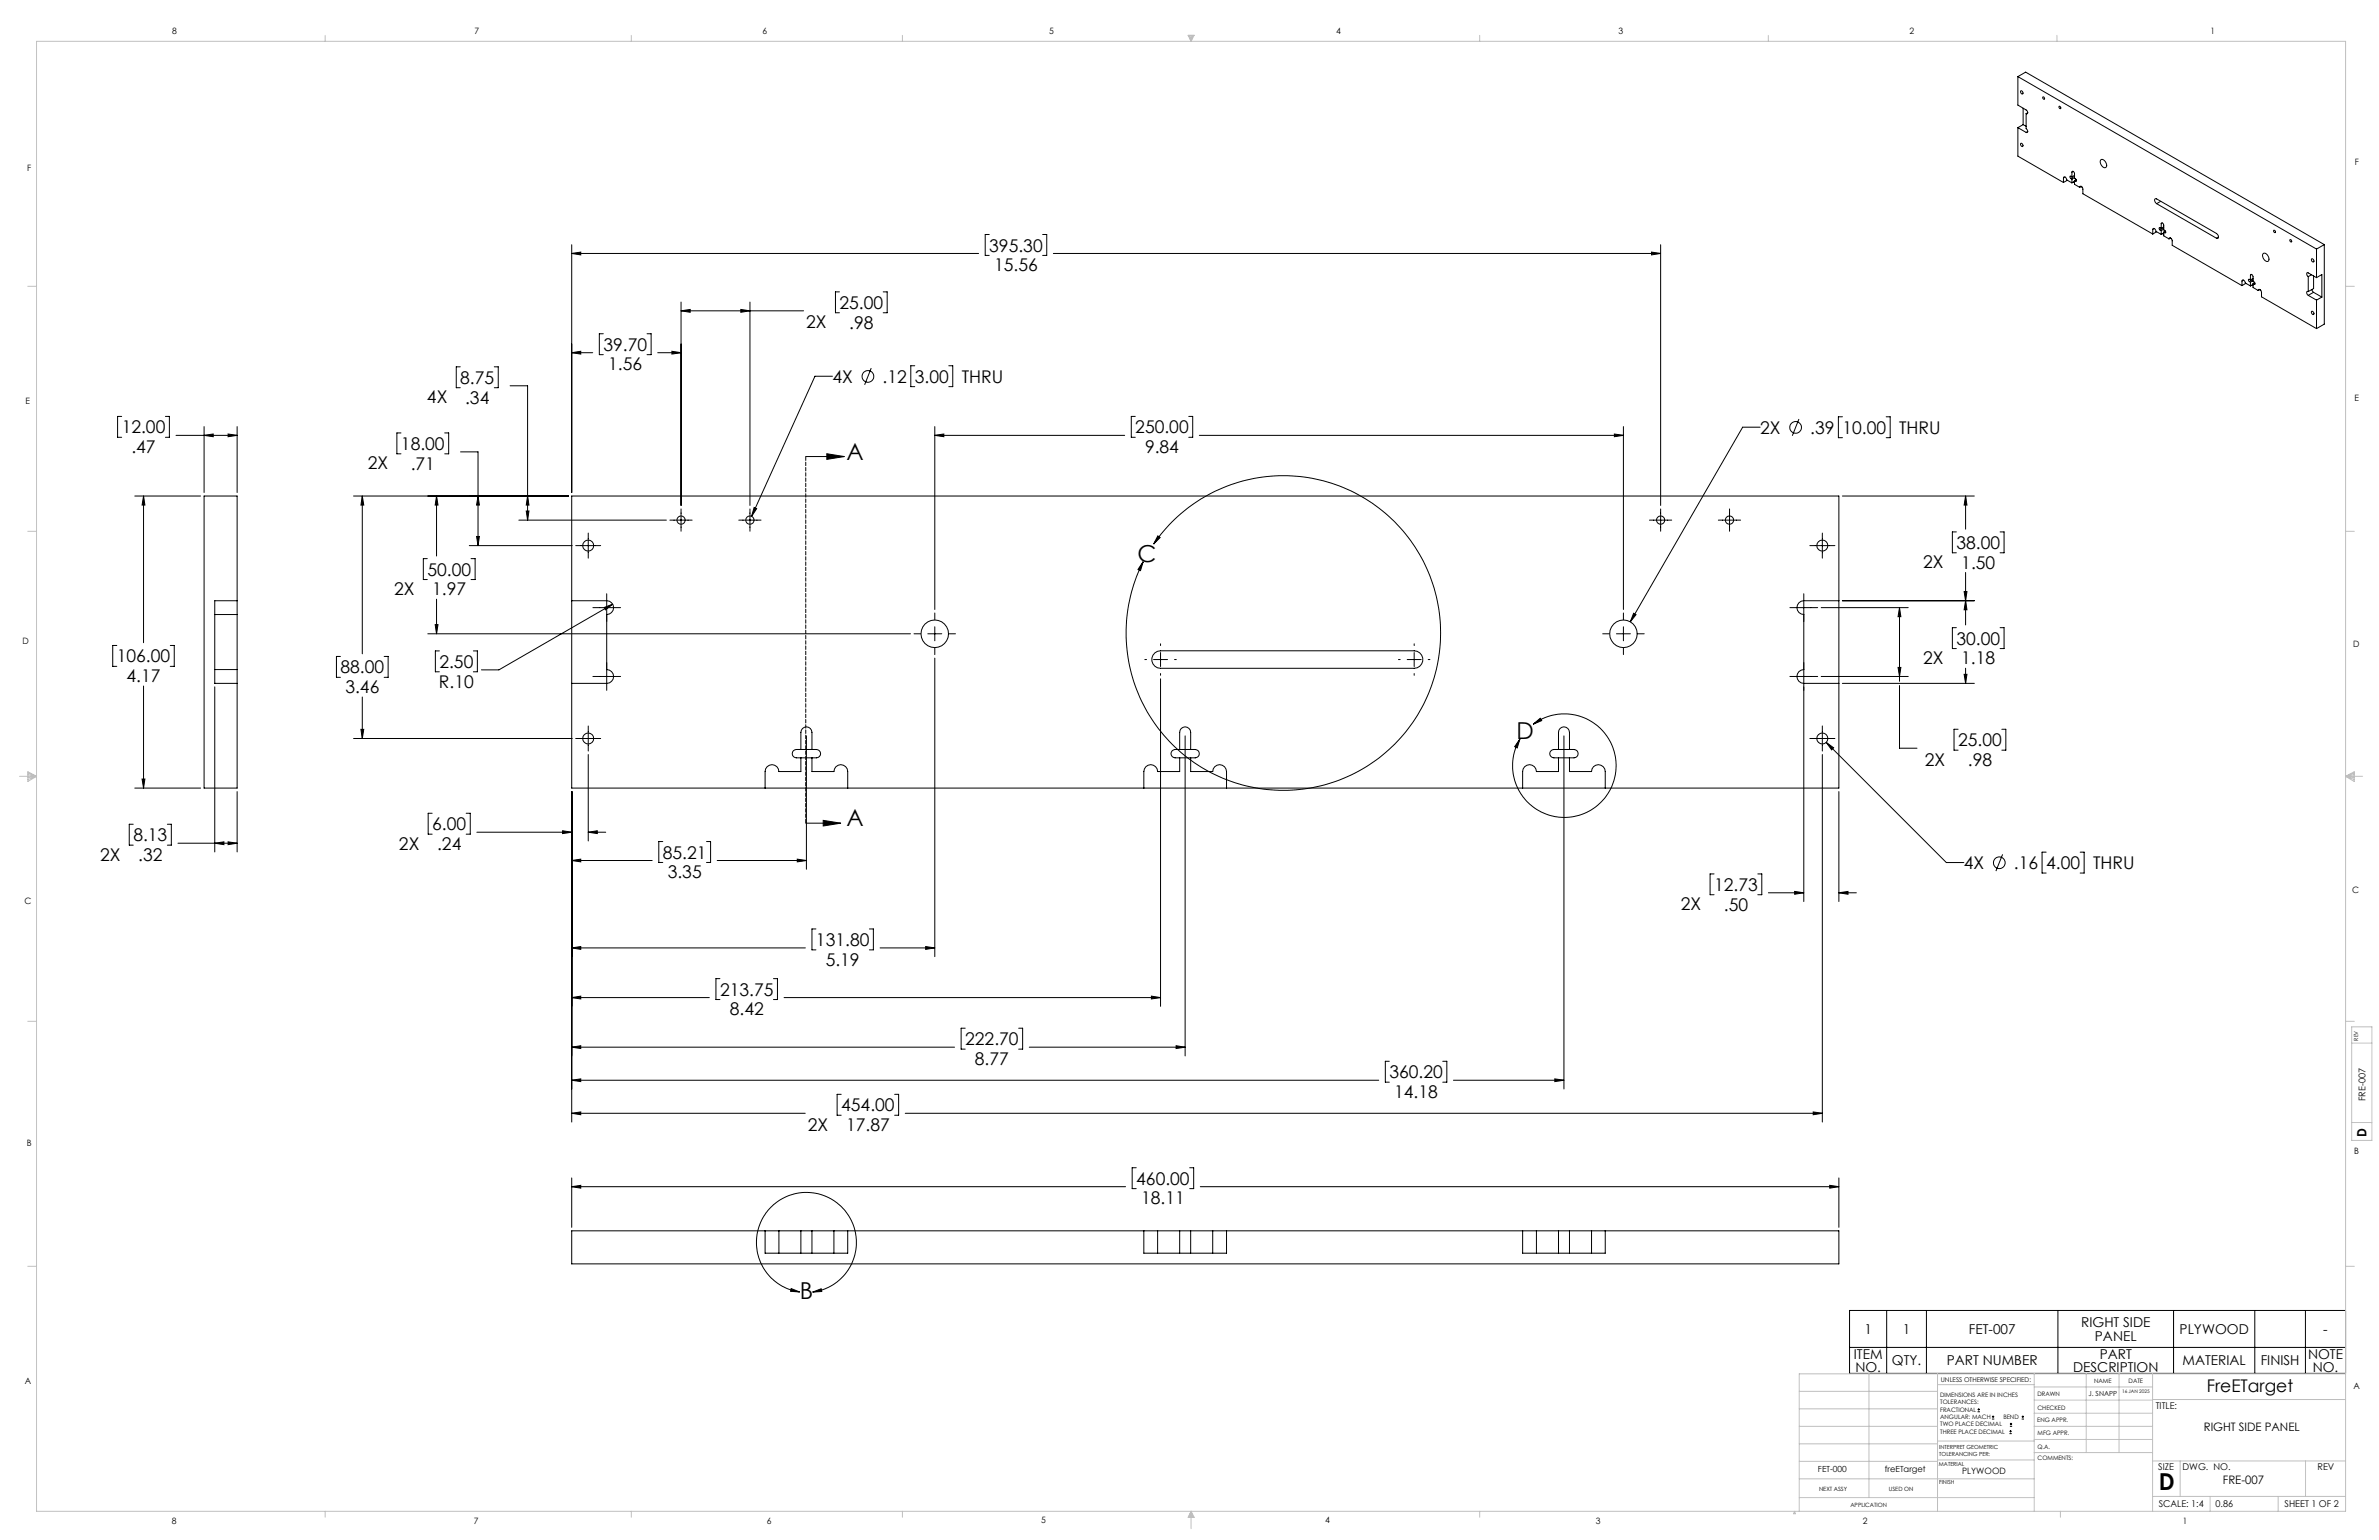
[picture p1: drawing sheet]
<svg xmlns="http://www.w3.org/2000/svg" width="864mm" height="559mm" viewBox="0 0 864 559" stroke-linecap="round" stroke-linejoin="round" font-family="sans-serif">
<defs><g id="words">
<g font-size="8.5">
<text x="307.3" y="166.8">A</text>
<text x="412.9" y="203.8">C</text>
<text x="550.5" y="268.1">D</text>
<text x="307.3" y="299.8">A</text>
<text x="290.3" y="471.4">B</text>
<text x="783.7" y="540.7">D</text>
</g>
<g font-size="6.4">
<text x="359.1" y="91.3">395.30</text>
<text x="360.9" y="98.4">15.56</text>
<text x="304.7" y="112.1">25.00</text>
<text x="292.7" y="119.2">2X</text>
<text x="308.3" y="119.2">.98</text>
<text x="219" y="127.3">39.70</text>
<text x="220.8" y="134.4">1.56</text>
<text x="167.1" y="139.3">8.75</text>
<text x="302.2" y="138.9">4X</text>
<text x="320.3" y="138.9">.12</text>
<text x="332.1" y="138.9">3.00</text>
<text x="349.1" y="138.9">THRU</text>
<text x="155" y="146.3">4X</text>
<text x="168.8" y="146.4">.34</text>
<text x="44.2" y="157.3">12.00</text>
<text x="412.1" y="157.3">250.00</text>
<text x="639" y="157.4">2X</text>
<text x="657.1" y="157.4">.39</text>
<text x="668.8" y="157.4">10.00</text>
<text x="689.4" y="157.4">THRU</text>
<text x="47.7" y="164.4">.47</text>
<text x="145.6" y="163.3">18.00</text>
<text x="415.7" y="164.4">9.84</text>
<text x="133.5" y="170.3">2X</text>
<text x="149.1" y="170.4">.71</text>
<text x="710.2" y="199.2">38.00</text>
<text x="155.2" y="208.9">50.00</text>
<text x="698.1" y="206.2">2X</text>
<text x="712" y="206.3">1.50</text>
<text x="143.1" y="216">2X</text>
<text x="156.9" y="216">1.97</text>
<text x="710.2" y="233.9">30.00</text>
<text x="42.4" y="240.4">106.00</text>
<text x="123.6" y="244.4">88.00</text>
<text x="159.5" y="242.4">2.50</text>
<text x="698.1" y="241">2X</text>
<text x="712" y="241.1">1.18</text>
<text x="45.9" y="247.5">4.17</text>
<text x="125.4" y="251.5">3.46</text>
<text x="159.3" y="249.5">R.10</text>
<text x="710.8" y="270.8">25.00</text>
<text x="698.7" y="277.9">2X</text>
<text x="714.4" y="277.9">.98</text>
<text x="48.4" y="305.3">8.13</text>
<text x="156.9" y="301.3">6.00</text>
<text x="144.8" y="308.3">2X</text>
<text x="158.7" y="308.4">.24</text>
<text x="240.6" y="311.5">85.21</text>
<text x="36.3" y="312.3">2X</text>
<text x="50.2" y="312.4">.32</text>
<text x="712.9" y="315.4">4X</text>
<text x="731" y="315.4">.16</text>
<text x="742.8" y="315.4">4.00</text>
<text x="759.8" y="315.4">THRU</text>
<text x="242.4" y="318.7">3.35</text>
<text x="622.2" y="323.3">12.73</text>
<text x="610.2" y="330.3">2X</text>
<text x="625.8" y="330.4">.50</text>
<text x="296.2" y="343.3">131.80</text>
<text x="299.7" y="350.4">5.19</text>
<text x="261.4" y="361.3">213.75</text>
<text x="264.9" y="368.4">8.42</text>
<text x="350.4" y="379.3">222.70</text>
<text x="353.9" y="386.4">8.77</text>
<text x="504.4" y="391.3">360.20</text>
<text x="506.1" y="398.4">14.18</text>
<text x="305.4" y="403.3">454.00</text>
<text x="293.3" y="410.3">2X</text>
<text x="307.1" y="410.4">17.87</text>
<text x="412.5" y="429.9">460.00</text>
<text x="414.2" y="437.1">18.11</text>
</g>
<text font-size="6.3" x="801.1" y="505">FreETarget</text>
<g font-size="4.9">
<text x="676.8" y="484.1">1</text>
<text x="690.7" y="484.1">1</text>
<text x="714.7" y="484.1">FET-007</text>
<text x="755.5" y="481.6">RIGHT SIDE</text>
<text x="791.2" y="484.1">PLYWOOD</text>
<text x="843.4" y="484.1">-</text>
<text x="760.5" y="486.5">PANEL</text>
<text x="673" y="493">ITEM</text>
<text x="673.5" y="497.9">NO.</text>
<text x="686.8" y="495.5">QTY.</text>
<text x="706.7" y="495.5">PART NUMBER</text>
<text x="752.6" y="497.9">DESCRIPTION</text>
<text x="762.2" y="493">PART</text>
<text x="792.3" y="495.5">MATERIAL</text>
<text x="820.7" y="495.5">FINISH</text>
<text x="837.8" y="493">NOTE</text>
<text x="839.5" y="497.9">NO.</text>
</g>
<text font-size="4.7" x="859" y="412.4" transform="rotate(-90 859 412.4)">D</text>
<g font-size="4.2">
<text x="800" y="519.3">RIGHT SIDE PANEL</text>
<text x="806.9" y="538.6">FRE-007</text>
</g>
<g font-size="3.4">
<text x="858.7" y="399.5" transform="rotate(-90 858.7 399.5)">FRE-007</text>
<text x="782.6" y="511.2">TITLE:</text>
<text x="783.5" y="533.3">SIZE</text>
<text x="792.3" y="533.3">DWG. NO.</text>
<text x="841.3" y="533.4">REV</text>
<text x="783.6" y="546.8">SCALE: 1:4</text>
<text x="804.3" y="546.8">0.86</text>
<text x="829.3" y="546.8">SHEET 1 OF 2</text>
</g>
<g font-size="3.2">
<text x="62.5" y="12.4">8</text>
<text x="172.3" y="12.3">7</text>
<text x="276.8" y="12.4">6</text>
<text x="380.9" y="12.4">5</text>
<text x="485" y="12.3">4</text>
<text x="587.5" y="12.4">3</text>
<text x="693.2" y="12.4">2</text>
<text x="802.4" y="12.4">1</text>
<text x="854.9" y="59.8">F</text>
<text x="9.9" y="62">F</text>
<text x="9.3" y="146.5">E</text>
<text x="854.7" y="145.5">E</text>
<text x="8.2" y="233.6">D</text>
<text x="854.3" y="234.9">D</text>
<text x="8.9" y="328.1">C</text>
<text x="853.9" y="324.1">C</text>
<text x="9.7" y="415.8">B</text>
<text x="854.6" y="418.6">B</text>
<text x="9" y="502">A</text>
<text x="854.3" y="503.9">A</text>
<text x="712.3" y="534.9">PLYWOOD</text>
<text x="62.3" y="552.9">8</text>
<text x="172" y="552.9">7</text>
<text x="278.3" y="552.9">6</text>
<text x="377.9" y="552.8">5</text>
<text x="481" y="552.8">4</text>
<text x="579.3" y="552.8">3</text>
<text x="676.2" y="552.9">2</text>
<text x="792.4" y="552.8">1</text>
</g>
<g font-size="3">
<text x="659.9" y="534.3">FET-000</text>
<text x="684.2" y="534.3">freETarget</text>
</g>
<text font-size="2.5" x="758.2" y="506.5">J. SNAPP</text>
<text font-size="2.4" x="704.5" y="501.3">UNLESS OTHERWISE SPECIFIED:</text>
<g font-size="2.2">
<text x="760.2" y="501.8">NAME</text>
<text x="772.7" y="501.8">DATE</text>
<text x="704.3" y="506.9">DIMENSIONS ARE IN INCHES</text>
<text x="704.3" y="509.6">TOLERANCES:</text>
<text x="739.6" y="506.6">DRAWN</text>
<text x="704.3" y="512.2">FRACTIONAL</text>
<text x="704.3" y="514.9">ANGULAR: MACH</text>
<text x="727.2" y="514.9">BEND</text>
<text x="739.6" y="511.5">CHECKED</text>
<text x="704.3" y="517.5">TWO PLACE DECIMAL</text>
<text x="704.3" y="520.2">THREE PLACE DECIMAL</text>
<text x="739.6" y="516.1">ENG APPR.</text>
<text x="739.7" y="520.9">MFG APPR.</text>
<text x="739.6" y="525.6">Q.A.</text>
<text x="739.7" y="529.8">COMMENTS:</text>
</g>
<g font-size="2.1">
<text x="660.3" y="540.9">NEXT ASSY</text>
<text x="685.6" y="540.9">USED ON</text>
<text x="671.7" y="546.7">APPLICATION</text>
</g>
<g font-size="2">
<text x="856" y="377.7" transform="rotate(-90 856 377.7)">REV</text>
<text x="704" y="525.8">INTERPRET GEOMETRIC</text>
<text x="703.9" y="531.8">MATERIAL</text>
<text x="704" y="528.3">TOLERANCING PER:</text>
<text x="703.9" y="538.7">FINISH</text>
</g>
<text font-size="1.8" x="770.3" y="505.6">16 JAN 2025</text>
</g></defs>
<g fill="none" stroke="#000" stroke-width=".36">
<path d="M732.5 27.8v10.3l3.2 2 .4 .8-.2 .4-.4-.1M732.5 27.8l108.4 62.6M732.5 27.8l2.8-1.6 108.4 62.6M733.5 33.1a.62 .62 0 0 1 .7 .2 .62 .62 0 0 1-.1 .8l-.5-.4zM734.4 39.3v5.9M741.5 35.2a.4 .4 0 0 1 .6 .2 .4 .4 0 0 1-.2 .6zM747.5 38.6a.44 .44 0 0 1 .5 .3 .44 .44 0 0 1-.3 .5zM732.5 46.3v10.4l16.6 9.5M733.5 52.1a.64 .64 0 0 1 .7 .3 .64 .64 0 0 1-.1 .8l-.5-.4zM734.4 45.2l1.1 .6M734.4 45.2l-1.9 1.1M735.5 41.2v5.5l.4 .4 .1 .8-.5 .1-3-1.7"/>
<path d="M736.1 40.9l-.6 .3M762.6 58.1a1.73 1.73 0 0 1 2.2 1.9 .89 .89 0 0 1-.9 .9 .89 .89 0 0 1-.9-.7l-.6-1.1zM749.1 66.2v-1.9l.3-.1 .5 .2 .3 .9 1.9 1.1M750.5 65.4l-1.4 .8M752.1 64.2v-1.7l.3-.4 .6 .7 .1 1.9 .7 .8-.1 .3-.6-.3M752.1 64.2l-.5-.3-.2 .2 .2 .6 .5 .3M752.1 65v1.4M752.6 66.1l.5 .2M753.1 65.5v1.4l1.8 1.1M753.1 63.6l-1 .6M753.1 64.5l-1 .5M753.1 65.8l-1 .6"/>
<path d="M753.7 65.2l-.6 .3M754.9 68l.4-.4 .7 .5 .1 2.2 25.4 14.6M755.4 67.7l.4 .2M755.5 67.6l-.6 .4M782.2 72.2h.7l21.7 12.5a.99 .99 0 0 1 .7 .8 .99 .99 0 0 1-.5 1l-21.9-12.6-.7-.8zM207.5 92l3.3-.5v1zM207.5 88.8v89.9M207.5 92h147.7M359.1 85.1h-1.5v7.6h1.5M378.5 85.1h1.5v7.6h-1.5M382.4 92h220.4M599.5 91.5l3.3 .5-3.3 .5z"/>
<path d="M602.8 88.8v94.6M781.5 84.9v-1.9l.3-.1 .5 .2 .3 .9 1.9 1.1M782.9 84.1l-1.4 .8M784.5 82.9v-1.7l.3-.3 .6 .6 .1 1.9 .7 .8-.2 .3-.5-.3M784.5 82.9l-.5-.3-.2 .3 .7 .8M784.5 83.7v1.4M785 84.8l.5 .2M785.5 84.2v1.4l1.9 1.1M785.5 82.3l-1 .6M785.5 83.1l-1 .6M785.5 84.5l-1 .6M786.1 83.9l-.6 .3"/>
<path d="M787.4 86.7l.3-.4 .8 .8v1.9l25.4 14.6M787.9 86.4l.3 .2M787.9 86.4l-.5 .3M821.7 91.9a1.92 1.92 0 0 1 1.6 2.9 1.94 1.94 0 0 1-1.6-2.9zM825.4 83.5a.44 .44 0 0 1 .6 .3 .44 .44 0 0 1-.3 .6l-.3-.4zM831.3 87a.4 .4 0 0 1 .5 .2 .4 .4 0 0 1-.2 .6zM839.1 99.7l-1.2 .7M839.2 93.9a.66 .66 0 0 1 .7 .4 .66 .66 0 0 1-.2 .8l-.6-.7zM840.9 90.4v10.4M843.7 88.8l-2.8 1.6M843.7 88.8v28.8l-2.8 1.6M247.2 112.8l3.3-.5v1z"/>
<path d="M247.2 109.6v73.8M247.2 112.8h44.5M268.9 112.3l3.3 .5-3.3 .5zM272.2 109.6v73.8M304.7 105.9h-1.4v7.6h1.4M320.6 105.9h1.5v7.6h-1.5M813.9 103.6v-1.6l.3-.4 .7 .5 .2 .6 1.8 1.1M815.3 102.8l-1.4 .8M816.9 101.6v-1.7l.3-.3 .6 .6 .1 1.9 .7 .9-.2 .2-.5-.3M816.9 101.6l-.5-.3-.2 .3 .7 .8M816.9 102.4v1.4M817.4 103.5l.5 .2"/>
<path d="M817.9 102.9v1.4l1.8 1.1M817.9 101l-1 .6M817.9 101.8l-1 .6M817.9 103.2l-1 .6M818.5 102.6l-.6 .3M819.7 105.4l.4-.4 .7 .5 .1 2.2 20 11.5M820.7 105.3l-.4-.2-.6 .3M837.9 100.4l-.5-.8 .1-.6 3.4 1.8M837.9 105.8l-.5 .1 .3 1.1 3.2 1.9M837.9 100.4v5.4M839.2 113a.68 .68 0 0 1 .7 .4 .68 .68 0 0 1-.2 .8l-.6-.7zM839.3 105.1l.3 .8 3.3 1.9"/>
<path d="M839.9 100.1v4.6l-2 1.1M840.9 108.9v10.3M840.9 100.8l2-1.2v8.2M842.9 107.8l-2 1.1M167.1 133.1h-1.5v7.6h1.5M179.4 133.1h1.5v7.6h-1.5M185.2 140h6.3v48.7M207.5 128l3.3-.5v1zM207.5 128h7.7M219 121.1h-1.4v7.6h1.4M234.9 121.1h1.5v7.6h-1.5M238.8 128h8.4"/>
<path d="M243.9 127.5l3.3 .5-3.3 .5zM302.2 136.5h-6.4l-23 50.9M316.3 133.6l-2.4 6M332.1 132.7h-1.5v7.6h1.5M344.4 132.7h1.5v7.6h-1.5M44.2 151.1h-1.5v7.6h1.5M60 151.1h1.5v7.6h-1.5M63.9 158h22.2M74.1 154.8v23.9M74.1 158l3.3-.5v1zM82.8 157.5l3.3 .5-3.3 .5zM86.1 154.8v23.9"/>
<path d="M145.6 157.1h-1.5v7.6h1.5M161.4 157.1h1.5v7.6h-1.5M339.3 158l3.3-.5v1zM339.3 154.8v66.4M339.3 158h69M412.1 151.1h-1.4v7.6h1.4M431.5 151.1h1.5v7.6h-1.5M435.4 158h153.9M586 157.5l3.3 .5-3.3 .5zM589.3 154.8v66.4M639 155h-6.4l-40.8 70.6M653 152l-2.4 6.1"/>
<path d="M668.8 151.2h-1.5v7.6h1.5M684.7 151.2h1.5v7.6h-1.5M48.9 180h23.9M52.1 180v53.2M52.1 180l.5 3.3h-1zM128.3 180h78M131.5 180l.5 3.3h-1zM131.5 180v57.2M158.5 180l.5 3.3h-1zM158.5 180v21.8M167.2 164h6.3v34M173.5 180l.5 3.3h-1z"/>
<path d="M191.5 180l.5 3.3h-1zM207.5 180h460v106h-460zM292.5 165.7h14M300.1 164.6l6.4 1.1-6.4 1zM668.8 180h47.9M713.5 180l.5 3.3h-1zM713.5 180v12M170.4 198h37.3M173 194.7h1l-.5 3.3zM188.3 188.7h53.6M191 185.4h1l-.5 3.3zM209 198h9.1"/>
<path d="M213.5 193.4v9.1M243.2 188.7h8M247.2 184.7v8.1M268.2 188.7h8.1M272.2 184.7v8.1M273.8 184.2l.9 .4-1.9 2.8zM418.8 197.4a57.1 57.1 0 0 1 97.4 5.4 57.1 57.1 0 0 1-49.8 84 57.1 57.1 0 0 1-51.4-83M420.3 194.5l.8 .6-2.3 2.3zM598.8 188.7h8M602.8 184.7v8.1M623.8 188.7h8.1M627.8 184.7v8.1"/>
<path d="M657 198h9.1M661.5 193.4v9.1M710.2 193h-1.5v7.6h1.5M726.1 193h1.4v7.6h-1.4M86.1 218v5M86.1 218v-38h-12v106h12v-38M86.1 218h-8.1v30h8.1M155.1 202.7h-1.4v7.6h1.4M158.5 217.4v12.6M171 202.7h1.5v7.6h-1.5M207.5 218h12.7a2.5 2.5 0 0 1 2.5 2.5 2.5 2.5 0 0 1-2.5 2.5M220.2 215.4v35.1"/>
<path d="M222.4 219.2l-41.3 23.9h-6.3M415 203.8l-1 3.2-.9-.4zM654.8 215.4v111.7M667.5 218h-12.7a2.5 2.5 0 0 0-2.5 2.5 2.5 2.5 0 0 0 2.5 2.5M668.8 218h47.9M713 214.7h1l-.5 3.3zM713.5 218l.5 3.3h-1zM713.5 207.7v19.1M42.4 234.2h-1.5v7.6h1.5M61.8 234.2h1.5v7.6h-1.5M78 223h8.1M86.1 223v20"/>
<path d="M123.6 238.2h-1.5v7.6h1.5M139.5 238.2h1.4v7.6h-1.4M155.3 230h175.2M158 226.7h1l-.5 3.3zM159.5 236.2h-1.5v7.6h1.5M171.8 236.2h1.5v7.6h-1.5M215.2 220.5h10.1M219.3 220.5l3.1-1.3-2.6 2.1zM331.8 230h2.5M336.8 230h5.1M339.3 222.4v2.5M339.3 227.4v5.1"/>
<path d="M339.3 235.1v2.4M339.3 238.8v108.3M344.4 230h2.5M415.6 239.3h.6M418.7 239.3h5.1M419.2 236.9l1-.6 1.1-.2h92.1a3.2 3.2 0 0 1 3.1 3.2 3.2 3.2 0 0 1-3.1 3.2h-92.1a3.2 3.2 0 0 1-3-2.1 3.2 3.2 0 0 1 .9-3.5zM421.3 233.6v.6M421.3 236.8v5.1M426.4 239.3h.6M507.6 239.3h.7M510.8 239.3h5.1M513.4 233.6v.6"/>
<path d="M513.4 236.8v5.1M518.4 239.3h.7M581.8 230h2.4M586.8 230h5.1M589.3 222.4v2.5M589.3 227.4v5.1M589.3 235.1v2.4M593 222.5l.9 .5-2.1 2.6zM594.4 230h2.5M649.7 220.5h10.1M661.1 220.5h31.6M689.5 220.5l.5 3.3h-1z"/>
<path d="M689.5 220.5v26.7M710.2 227.8h-1.5v7.5h1.5M726.1 227.8h1.4v7.5h-1.4M52.1 248.9v37.1M78 249.2v59.9M78 243h8.1M86.1 243v5M131.5 252.9v15.1M215.2 245.5h10.1M220.2 243a2.5 2.5 0 0 1 2.5 2.5 2.5 2.5 0 0 1-2.5 2.5h-12.7M421.3 246.3v118.9M421.3 244.4v.6"/>
<path d="M513.4 244.4v.6M649.7 245.5h10.1M654.8 243a2.5 2.5 0 0 0-2.5 2.5 2.5 2.5 0 0 0 2.5 2.5h12.7M661.1 245.5h31.6M668.8 248h47.9M689 242.2h1l-.5 3.3zM689.5 248.7v22.8h6.4M713 244.7h1l-.5 3.3zM713.5 242.5v5.5M128.3 268h79.4M131 264.7h1l-.5 3.3zM209 268h9.1"/>
<path d="M213.5 263.4v9.1M213.5 273.8v31.4M288 272.4l1.1-.4h7.3a1.52 1.52 0 0 1 1.5 1.5 1.52 1.52 0 0 1-1.5 1.5h-7.3a1.52 1.52 0 0 1-1.4-1 1.52 1.52 0 0 1 .3-1.6zM290.7 272v-6.3a2.01 2.01 0 0 1 2-2 2.01 2.01 0 0 1 2 2v6.3M290.7 275v5h-7.9a2.5 2.5 0 0 0-2.6-2.5 2.5 2.5 0 0 0-2.5 2.5v6M292.7 267v48.4M294.7 275v5h8a2.5 2.5 0 0 1 2.5-2.5 2.5 2.5 0 0 1 2.5 2.5v6M425.5 272.4l1.1-.4h7.3a1.52 1.52 0 0 1 1.5 1.5 1.52 1.52 0 0 1-1.5 1.5h-7.3a1.52 1.52 0 0 1-1.4-1 1.52 1.52 0 0 1 .3-1.6zM428.2 272v-6.3a1.99 1.99 0 0 1 2-2 1.99 1.99 0 0 1 2 2v6.3M428.2 275v5h-8a2.5 2.5 0 0 0-2.5-2.5 2.5 2.5 0 0 0-2.5 2.5v6M430.2 267v116.2M432.2 275v5h8a2.5 2.5 0 0 1 2.5-2.5 2.5 2.5 0 0 1 2.5 2.5v6"/>
<path d="M551.7 268.2l-.9 3.2-1-.5zM556.6 262.8a18.8 18.8 0 0 1 29.5 10.3 18.8 18.8 0 0 1-20.9 23.3 18.8 18.8 0 0 1-13.5-28.2M556.6 262.8l2.5-2.2 .5 .9zM563 272.4l1.1-.4h7.3a1.52 1.52 0 0 1 1.5 1.5 1.52 1.52 0 0 1-1.5 1.5h-7.3a1.5 1.5 0 0 1-1.4-.9 1.5 1.5 0 0 1 .3-1.7zM565.7 272v-6.3a1.99 1.99 0 0 1 2-2 1.99 1.99 0 0 1 2 2v6.3M565.7 275v5h-8a2.5 2.5 0 0 0-2.5-2.5 2.5 2.5 0 0 0-2.5 2.5v6M567.7 267v128.1M569.7 275v5h8a2.49 2.49 0 0 1 2.5-2.5 2.49 2.49 0 0 1 2.5 2.5v6M657 268h9.1M661.5 273.8v133.3M661.5 263.4v9.1M662.9 269.4l2.7 2-.7 .7z"/>
<path d="M662.9 269.4l43.6 43.6h6.4M710.8 264.6h-1.5v7.6h1.5M726.7 264.6h1.4v7.6h-1.4M48.4 299.1h-1.5v7.6h1.5M48.9 286h23.9M51.6 282.7h1l-.5 3.3zM60.7 299.1h1.5v7.6h-1.5M86.1 287.2v21.9M156.9 295.1h-1.5v7.6h1.5M169.2 295.1h1.5v7.6h-1.5M207.5 287.2v119.9M292.5 298.7h12.7"/>
<path d="M298.8 297.7l6.4 1-6.4 1zM667.5 287.2v39.9M64.6 306h21.5M78 306l3.3-.5v1zM82.8 305.5l3.3 .5-3.3 .5zM173.1 302h34.4M204.2 301.4l3.3 .6-3.3 .5zM207.5 312.2l3.3-.5v1zM207.5 312.2h29.2M213.5 302l3.3-.6v1.1zM213.5 302h6.4M240.6 305.4h-1.5v7.5h1.5"/>
<path d="M256.5 305.4h1.5v7.5h-1.5M260.3 312.2h32.4M289.4 311.7l3.3 .5-3.3 .5zM622.2 317.1h-1.4v7.6h1.4M638.1 317.1h1.5v7.6h-1.5M727 310l-2.5 6.1M742.8 309.2h-1.5v7.6h1.5M755.1 309.2h1.5v7.6h-1.5M296.2 337.1h-1.5v7.6h1.5M315.6 337.1h1.4v7.6h-1.4M641.9 324h12.9M651.5 323.5l3.3 .5-3.3 .5z"/>
<path d="M667.5 324l3.3-.5v1zM667.5 324h6.4M207.5 344l3.3-.5v1zM207.5 344h84.8M261.3 355.1h-1.4v7.6h1.4M280.8 355.1h1.4v7.6h-1.4M319.5 344h19.8M336 343.5l3.3 .5-3.3 .5zM207.5 380l3.3-.6v1.1zM207.5 362l3.3-.5v1zM207.5 380h139M207.5 362h50"/>
<path d="M284.6 362h136.7M350.4 373.1h-1.5v7.6h1.5M369.8 373.1h1.4v7.6h-1.4M373.6 380h56.6M418 361.5l3.3 .5-3.3 .5zM426.9 379.4l3.3 .6-3.3 .5zM207.5 392l3.3-.5v1zM207.5 392h293M305.4 397.1h-1.5v7.6h1.5M324.8 397.1h1.4v7.6h-1.4M504.3 385.1h-1.4v7.6h1.4M523.7 385.1h1.5v7.6h-1.5"/>
<path d="M527.6 392h40.1M564.4 391.5l3.3 .5-3.3 .5zM207.5 404l3.3-.5v1zM207.5 404h84.8M328.6 404h332.9M658.2 403.5l3.3 .5-3.3 .5zM207.5 430.6l3.3-.5v1zM207.5 427.4v17.9M207.5 430.6h201.1M412.5 423.7h-1.5v7.6h1.5M431.9 423.7h1.4v7.6h-1.4M435.7 430.6h231.8"/>
<path d="M664.2 430.1l3.3 .5-3.3 .5zM667.5 427.4v17.9M277.7 446.6h5.1M277.7 446.6h-70.2v12h460v-12h-84.8M277.7 446.6v8.1h30v-8.1M282.8 446.6h7.9M282.8 446.6v8.1M290.7 446.6h4M290.7 446.6v8.1M294.7 446.6v8.1M294.7 446.6h8M302.7 446.6h5"/>
<path d="M302.7 446.6v8.1M307.7 446.6h107.5M415.2 446.6h5M415.2 446.6v8.1h30v-8.1M420.2 446.6h8M420.2 446.6v8.1M428.2 446.6h4M428.2 446.6v8.1M432.2 446.6v8.1M432.2 446.6h8M440.2 446.6h5M440.2 446.6v8.1"/>
<path d="M445.2 446.6h107.5M552.7 446.6h5M552.7 446.6v8.1h30v-8.1M557.7 446.6h8M557.7 446.6v8.1M565.7 446.6h4M565.7 446.6v8.1M569.7 446.6v8.1M569.7 446.6h8M577.7 446.6h5M577.7 446.6v8.1M287.2 467.6l3.1 1.2-3.3-.2z"/>
<path d="M290.3 468.8a18.1 18.1 0 0 1-12.8-27.8 18.1 18.1 0 0 1 30.7 .2 18.1 18.1 0 0 1-13.2 27.6M295 468.8l3.1-1.2 .2 1zM671.4 475.5h180.1v22.8h-180.1zM684.9 475.5v22.8M699.3 475.5v22.8M747 475.5v22.8M789 475.5v22.8M818.5 475.5v22.8M836.9 475.5v22.8M671.4 488.9h180.1M717.9 512.3h.8M717.9 511.4h.8"/>
<path d="M718.3 511v.8M723.1 514.9h.8M723.1 514.1h.8M723.5 513.6v.9M729.4 519.4h.9M729.6 517.6h.8M729.6 516.7h.8M729.9 518.9v.9M730 516.3v.8M733.9 514.9h.8M733.9 514.1h.8M734.3 513.6v.9"/>
<path d="M729.4 520.2h.9"/>
<circle cx="315.1" cy="136.6" r="2.11"/>
<circle cx="651.8" cy="155.1" r="2.11"/>
<circle cx="213.5" cy="198" r="2"/>
<circle cx="247.2" cy="188.7" r="1.5"/>
<circle cx="272.2" cy="188.7" r="1.51"/>
<circle cx="602.8" cy="188.7" r="1.5"/>
<circle cx="627.8" cy="188.7" r="1.51"/>
<circle cx="661.5" cy="198" r="2.01"/>
<circle cx="339.3" cy="230" r="5"/>
<circle cx="589.3" cy="230" r="5"/>
<circle cx="213.5" cy="268" r="1.99"/>
<circle cx="661.5" cy="268" r="2"/>
<circle cx="725.8" cy="313.1" r="2.13"/>
</g>
<path d="M292.5 165.6v133.1" fill="none" stroke="#000" stroke-width=".36" stroke-dasharray="1.3 .6" stroke-dashoffset="-.2"/>
<g fill="none" stroke="#c0c0c0" stroke-width=".36">
<path d="M13.3 15h838.2v533.4h-838.2zM118 12.8v2.2M229.2 12.8v2.2M327.6 12.8v2.2M431.3 12.8h2.2l-1.1 2.2zM431.5 12.8l.9 2.2M432 12.8l.4 2.2M432.7 12.8l-.3 2.2M433 12.8l-.6 2.2M537.1 12.8v2.2M641.9 12.8v2.2M746.7 12.8v2.2"/>
<path d="M10.1 103.9h3.2M851.5 103.9h3.1M10.1 192.8h3.2M851.5 192.8h3.1M7.1 281.7h6.2M10.1 280l3.2 1.7-3.2 1.9zM10.1 280.5l3.2 1.2M10.1 281.1l3.2 .6M13.3 281.7l-3.2 1.2M13.3 281.7l-3.2 .5M851.5 281.7h6.1M851.5 281.7l3.1 .5"/>
<path d="M851.5 281.7l3.1 1.2M851.5 281.7l3.1-1.7v3.6zM854.6 281.1l-3.1 .6M854.6 280.5l-3.1 1.2M10.1 370.6h3.2M851.5 370.6h3.1M853.7 372.6h7.3v41.2h-7.3zM853.7 378.5h7.3M853.7 407.3h7.3M10.1 459.5h3.2M851.5 459.5h3.1M678.5 498.5v44.9"/>
<path d="M703.3 498.5v49.9M738.4 498.5v49.9M757.3 498.5v28.6M769.2 498.5v28.6M781.4 498.5v49.9M851.5 498.5h-198.4v49.9M653.1 517.6h50.2M653.1 511.2h50.2M653.1 504.9h50.2M703.3 502.4h35.1M738.4 512.8h43M738.4 508h43"/>
<path d="M738.4 503.3h43M738.4 517.6h43M781.4 507.8h70.1M653.1 536.6h85.3M653.1 530.3h50.2M653.1 523.9h50.2M703.3 529.8h35.1M703.3 522.9h35.1M738.4 527.1h43M738.4 522.3h43M781.4 530.1h70.1M791.4 530.1v12.9"/>
<path d="M836.9 530.1v12.9M118 548.4v2.1M229.2 548.4v2.1M327.6 548.4v2.1M432.4 548.4v6.3M432.4 548.4l1.1 2.2h-2.2zM432.4 548.4l.6 2.2M432.4 548.4l-.9 2.2M432.4 548.4l-.4 2.2M432.4 548.4l.3 2.2M537.1 548.4v2.1M651.4 548.4l.4 .9h-.7z"/>
<path d="M653.1 543.4h85.3M748 548.4v2.1M781.4 543h70.1M802.3 543v5.4M827 543v5.4"/>
</g>
<g fill="#000">
<path d="M300.1 164.6l6.4 1.1-6.4 1zM298.8 297.7l6.4 1-6.4 1z"/>
<path d="M219.3 220.5l.5 .8 2.6-2.1zM173 194.7h1l-.5 3.3zM173.5 180l.5 3.3h-1zM191 185.4h1l-.5 3.3zM191.5 180l.5 3.3h-1zM207.5 128l3.3-.5v1zM243.9 127.5l3.3 .5-3.3 .5zM247.2 112.8l3.3-.5v1zM268.9 112.3l3.3 .5-3.3 .5zM207.5 92l3.3-.5v1zM599.5 91.5l3.3 .5-3.3 .5zM289.4 311.7l3.3 .5-3.3 .5zM207.5 312.2l3.3-.5v1zM213.5 302l3.3-.6v1.1zM204.2 301.4l3.3 .6-3.3 .5zM207.5 380l3.3-.6v1.1zM426.9 379.4l3.3 .6-3.3 .5zM564.4 391.5l3.3 .5-3.3 .5zM207.5 392l3.3-.5v1zM336 343.5l3.3 .5-3.3 .5zM207.5 344l3.3-.5v1zM586 157.5l3.3 .5-3.3 .5zM339.3 158l3.3-.5v1zM658.2 403.5l3.3 .5-3.3 .5zM207.5 404l3.3-.5v1zM662.9 269.4l2 2.7 .7-.7zM651.5 323.5l3.3 .5-3.3 .5zM667.5 324l3.3-.5v1zM713 244.7h1l-.5 3.3zM713.5 218l.5 3.3h-1zM689.5 220.5l.5 3.3h-1zM689 242.2h1l-.5 3.3zM131.5 180l.5 3.3h-1zM131 264.7h1l-.5 3.3zM273.8 184.2l-1 3.2 1.9-2.8zM158.5 180l.5 3.3h-1zM158 226.7h1l-.5 3.3zM713 214.7h1l-.5 3.3zM713.5 180l.5 3.3h-1zM418 361.5l3.3 .5-3.3 .5zM207.5 362l3.3-.5v1zM593 222.5l-1.2 3.1 2.1-2.6zM78 306l3.3-.5v1zM82.8 305.5l3.3 .5-3.3 .5zM52.1 180l.5 3.3h-1zM51.6 282.7h1l-.5 3.3zM82.8 157.5l3.3 .5-3.3 .5zM74.1 158l3.3-.5v1zM207.5 430.6l3.3-.5v1zM664.2 430.1l3.3 .5-3.3 .5z"/>
<path d="M551.7 268.2l-.9 3.2-1-.5zM556.6 262.8l2.5-2.2 .5 .9zM415 203.8l-1 3.2-.9-.4zM420.3 194.5l.8 .6-2.3 2.3zM295 468.8l3.1-1.2 .2 1zM287.2 467.6l3.1 1.2-3.3-.2z"/>
</g>
<g fill="none" stroke="#000" stroke-width=".36" stroke-dasharray="6.3 1.3 1.3 1.3 1.3 1.3">
<path d="M736.1 47.7l-.6 .3M749.7 64.2l-.6 .4M752.6 62.2l-.5 .3M753.1 64l-1.4 .7M753.8 65.5l-.3 .2M784.4 73l-1.5 .9M782.1 82.9l-.6 .4M785 80.9l-.5 .3M785.5 82.7l-1.3 .8M786.2 84.2l-.3 .2M805.4 86l-.8 .4M817.4 99.6l-.4 .3"/>
<path d="M814.5 101.6l-.6 .4M817.9 101.4l-1.3 .8M818.6 103l-.3 .2M839.9 106.1l-2 1.1"/>
</g>
<use href="#words"/>
</svg>
